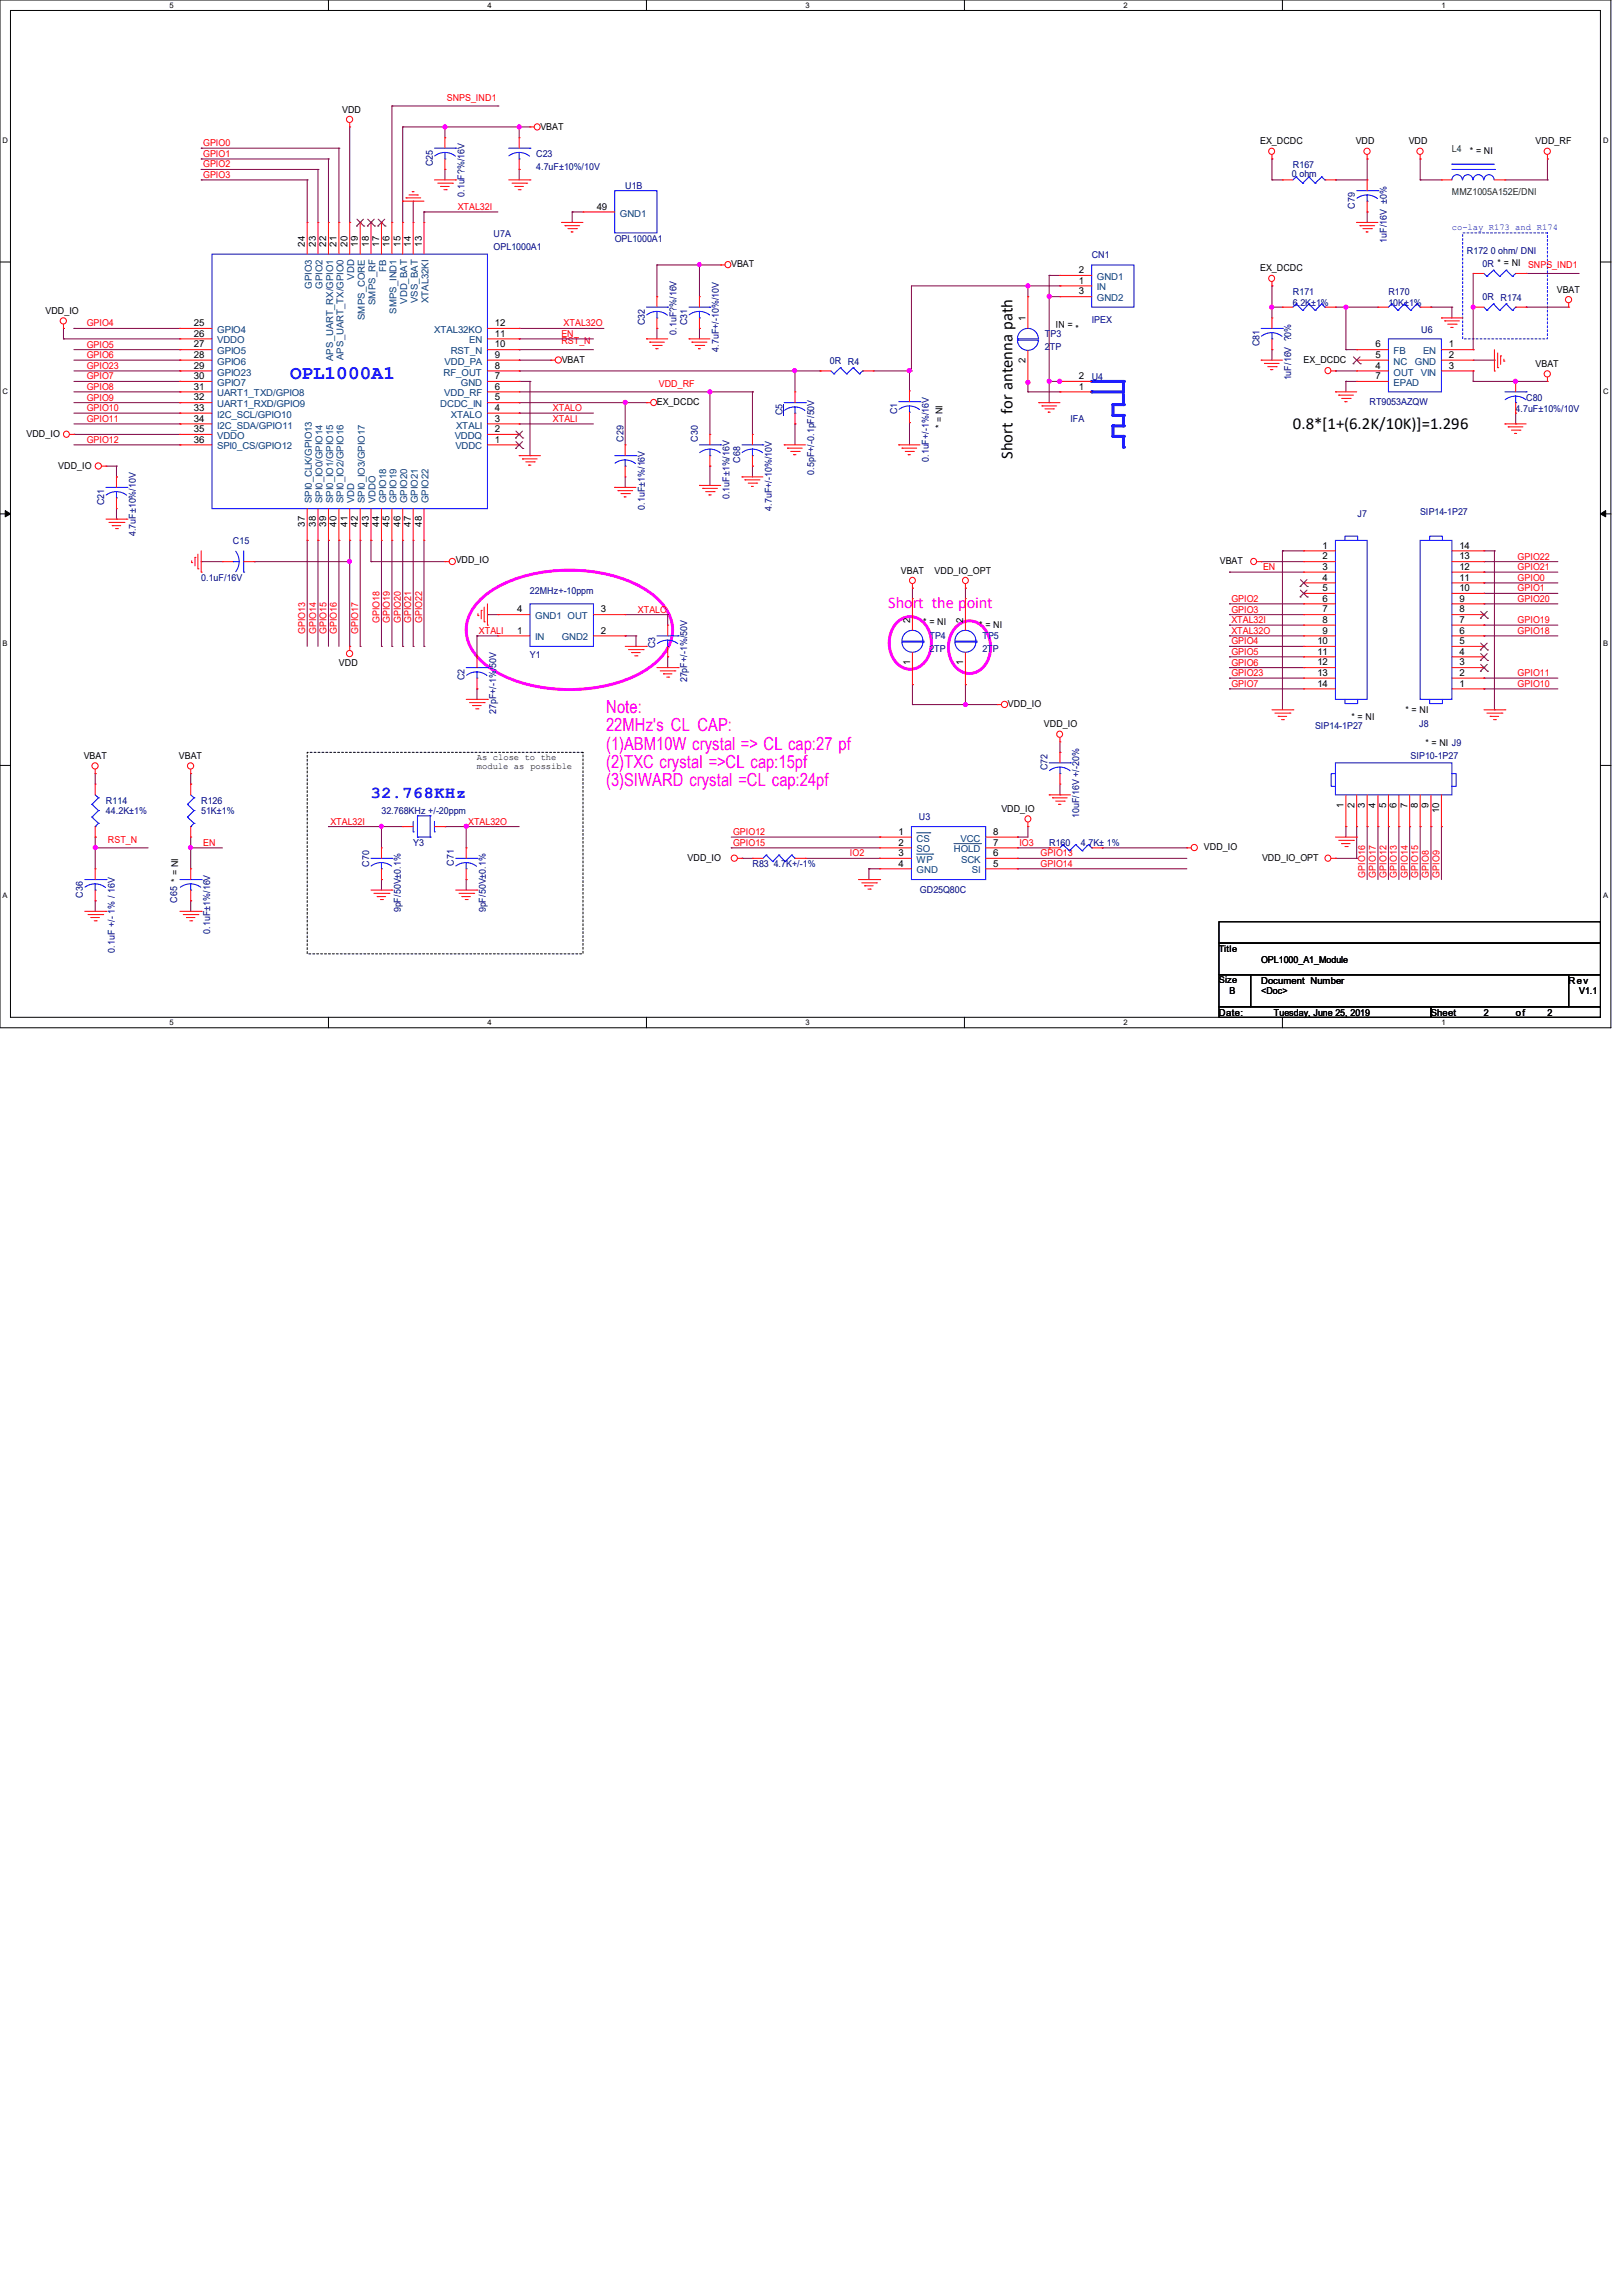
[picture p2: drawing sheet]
<svg xmlns="http://www.w3.org/2000/svg" width="210mm" height="297mm" viewBox="0 0 210 297" stroke-linecap="round" stroke-linejoin="round" font-family="sans-serif">
<defs><g id="words">
<text font-size="2.5" fill="#00f" x="37.5" y="49.1">OPL1000A1</text>
<g font-size="2.3" fill="#f0f">
<text x="78.4" y="92.3">Note:</text>
<text x="78.4" y="94.7">22MHz's CL CAP:</text>
<text x="78.4" y="97">(1)ABM10W crystal =&gt; CL cap:27 pf</text>
<text x="78.4" y="99.4">(2)TXC crystal =&gt;CL cap:15pf</text>
<text x="78.4" y="101.8">(3)SIWARD crystal =CL cap:24pf</text>
</g>
<g font-size="2.2">
<text x="131" y="59.4" transform="rotate(-90 131 59.4)">Short for antenna path</text>
<text x="167.3" y="55.5">0.8*[1+(6.2K/10K)]=1.296</text>
</g>
<text font-size="2.2" fill="#00f" x="48" y="103.3">32.768KHz</text>
<text font-size="2.1" fill="#f0f" x="114.9" y="78.7">Short the point</text>
<g font-size="1.2">
<text x="44.3" y="14.6">VDD</text>
<text x="69.9" y="16.8">VBAT</text>
<text x="163.1" y="18.7">EX_DCDC</text>
<text x="175.4" y="18.7">VDD</text>
<text x="182.3" y="18.7">VDD</text>
<text x="190.2" y="19.9">* = NI</text>
<text x="198.7" y="18.7">VDD_RF</text>
<text x="77.2" y="27.1">49</text>
<text x="39.5" y="31.9" transform="rotate(-90 39.5 31.9)">24</text>
<text x="40.9" y="31.9" transform="rotate(-90 40.9 31.9)">23</text>
<text x="42.2" y="31.9" transform="rotate(-90 42.2 31.9)">22</text>
<text x="43.6" y="31.9" transform="rotate(-90 43.6 31.9)">21</text>
<text x="45" y="31.9" transform="rotate(-90 45 31.9)">20</text>
<text x="46.3" y="31.9" transform="rotate(-90 46.3 31.9)">19</text>
<text x="47.7" y="31.9" transform="rotate(-90 47.7 31.9)">18</text>
<text x="49.1" y="31.9" transform="rotate(-90 49.1 31.9)">17</text>
<text x="50.4" y="31.9" transform="rotate(-90 50.4 31.9)">16</text>
<text x="51.8" y="31.9" transform="rotate(-90 51.8 31.9)">15</text>
<text x="53.2" y="31.9" transform="rotate(-90 53.2 31.9)">14</text>
<text x="54.6" y="31.9" transform="rotate(-90 54.6 31.9)">13</text>
<text x="94.6" y="34.6">VBAT</text>
<text x="139.6" y="35.3">2</text>
<text x="163.1" y="35.1">EX_DCDC</text>
<text x="5.9" y="40.6">VDD_IO</text>
<text x="132.7" y="41.5" transform="rotate(-90 132.7 41.5)">1</text>
<text x="139.6" y="36.7">1</text>
<text x="139.6" y="38.1">3</text>
<text x="139.6" y="41.5" transform="rotate(-180 139.6 41.5)">* = NI</text>
<text x="201.5" y="37.9">VBAT</text>
<text x="25.1" y="42.2">25</text>
<text x="25.1" y="43.6">26</text>
<text x="25.1" y="45">27</text>
<text x="25.1" y="47.7">29</text>
<text x="25.1" y="46.3">28</text>
<text x="64" y="47.7">8</text>
<text x="64" y="46.3">9</text>
<text x="64" y="45">10</text>
<text x="64" y="43.6">11</text>
<text x="64" y="42.2">12</text>
<text x="72.7" y="46.9">VBAT</text>
<text x="132.7" y="47" transform="rotate(-90 132.7 47)">2</text>
<text x="168.7" y="46.9">EX_DCDC</text>
<text x="178" y="47.7">4</text>
<text x="178" y="46.3">5</text>
<text x="178" y="45">6</text>
<text x="187.5" y="45">1</text>
<text x="187.5" y="46.3">2</text>
<text x="187.5" y="47.7">3</text>
<text x="198.7" y="47.5">VBAT</text>
<text x="25.1" y="49.1">30</text>
<text x="25.1" y="53.2">33</text>
<text x="25.1" y="51.8">32</text>
<text x="25.1" y="50.4">31</text>
<text x="64" y="53.2">4</text>
<text x="64" y="51.8">5</text>
<text x="64" y="50.4">6</text>
<text x="64" y="49.1">7</text>
<text x="85" y="52.4">EX_DCDC</text>
<text x="139.6" y="50.4">1</text>
<text x="139.6" y="49.1">2</text>
<text x="178" y="49.1">7</text>
<text x="3.4" y="56.6">VDD_IO</text>
<text x="25.1" y="57.3">36</text>
<text x="25.1" y="55.9">35</text>
<text x="25.1" y="54.6">34</text>
<text x="64" y="57.3">1</text>
<text x="64" y="55.9">2</text>
<text x="64" y="54.6">3</text>
<text x="122" y="55.4" transform="rotate(-90 122 55.4)">* = NI</text>
<text x="7.5" y="60.7">VDD_IO</text>
<text x="39.5" y="68.2" transform="rotate(-90 39.5 68.2)">37</text>
<text x="40.9" y="68.2" transform="rotate(-90 40.9 68.2)">38</text>
<text x="42.2" y="68.2" transform="rotate(-90 42.2 68.2)">39</text>
<text x="43.6" y="68.2" transform="rotate(-90 43.6 68.2)">40</text>
<text x="45" y="68.2" transform="rotate(-90 45 68.2)">41</text>
<text x="46.3" y="68.2" transform="rotate(-90 46.3 68.2)">42</text>
<text x="47.7" y="68.2" transform="rotate(-90 47.7 68.2)">43</text>
<text x="49.1" y="68.2" transform="rotate(-90 49.1 68.2)">44</text>
<text x="50.4" y="68.2" transform="rotate(-90 50.4 68.2)">45</text>
<text x="51.8" y="68.2" transform="rotate(-90 51.8 68.2)">46</text>
<text x="53.2" y="68.2" transform="rotate(-90 53.2 68.2)">47</text>
<text x="54.6" y="68.2" transform="rotate(-90 54.6 68.2)">48</text>
<text x="171.1" y="71">1</text>
<text x="188.8" y="71">14</text>
<text x="59" y="72.9">VDD_IO</text>
<text x="116.6" y="74.3">VBAT</text>
<text x="120.9" y="74.3">VDD_IO_OPT</text>
<text x="157.9" y="73">VBAT</text>
<text x="171.1" y="72.4">2</text>
<text x="171.1" y="73.7">3</text>
<text x="171.1" y="75.1">4</text>
<text x="171.1" y="76.5">5</text>
<text x="171.1" y="77.9">6</text>
<text x="188.8" y="77.9">9</text>
<text x="188.8" y="76.5">10</text>
<text x="188.8" y="75.1">11</text>
<text x="188.8" y="73.7">12</text>
<text x="188.8" y="72.4">13</text>
<text x="66.9" y="82">1</text>
<text x="66.9" y="79.2">4</text>
<text x="77.8" y="82">2</text>
<text x="77.8" y="79.2">3</text>
<text x="117.8" y="80.6" transform="rotate(-90 117.8 80.6)">2</text>
<text x="119.5" y="80.9">* = NI</text>
<text x="124.6" y="80.6" transform="rotate(-90 124.6 80.6)">2</text>
<text x="126.7" y="81.2">* = NI</text>
<text x="170.5" y="83.4">10</text>
<text x="171.1" y="79.2">7</text>
<text x="171.1" y="80.6">8</text>
<text x="171.1" y="82">9</text>
<text x="188.8" y="83.4">5</text>
<text x="188.8" y="82">6</text>
<text x="188.8" y="80.6">7</text>
<text x="188.8" y="79.2">8</text>
<text x="43.9" y="86.1">VDD</text>
<text x="117.8" y="86.1" transform="rotate(-90 117.8 86.1)">1</text>
<text x="124.6" y="86.1" transform="rotate(-90 124.6 86.1)">1</text>
<text x="170.5" y="84.7">11</text>
<text x="170.5" y="86.1">12</text>
<text x="170.5" y="87.5">13</text>
<text x="170.5" y="88.9">14</text>
<text x="188.8" y="88.9">1</text>
<text x="188.8" y="87.5">2</text>
<text x="188.8" y="86.1">3</text>
<text x="188.8" y="84.7">4</text>
<text x="130.4" y="91.5">VDD_IO</text>
<text x="135.1" y="94.1">VDD_IO</text>
<text x="174.9" y="93.2">* = NI</text>
<text x="181.9" y="92.3">* = NI</text>
<text x="10.8" y="98.3">VBAT</text>
<text x="23.2" y="98.3">VBAT</text>
<text x="184.4" y="96.6">* = NI J9</text>
<text x="129.6" y="105.1">VDD_IO</text>
<text x="173.9" y="104.5" transform="rotate(-90 173.9 104.5)">1</text>
<text x="175.3" y="104.5" transform="rotate(-90 175.3 104.5)">2</text>
<text x="176.6" y="104.5" transform="rotate(-90 176.6 104.5)">3</text>
<text x="178" y="104.5" transform="rotate(-90 178 104.5)">4</text>
<text x="179.4" y="104.5" transform="rotate(-90 179.4 104.5)">5</text>
<text x="180.7" y="104.5" transform="rotate(-90 180.7 104.5)">6</text>
<text x="182.1" y="104.5" transform="rotate(-90 182.1 104.5)">7</text>
<text x="183.5" y="104.5" transform="rotate(-90 183.5 104.5)">8</text>
<text x="184.9" y="104.5" transform="rotate(-90 184.9 104.5)">9</text>
<text x="186.2" y="105.2" transform="rotate(-90 186.2 105.2)">10</text>
<text x="89" y="111.4">VDD_IO</text>
<text x="116.3" y="108">1</text>
<text x="116.3" y="109.4">2</text>
<text x="116.3" y="110.8">3</text>
<text x="116.3" y="112.1">4</text>
<text x="128.5" y="112.1">5</text>
<text x="128.5" y="110.8">6</text>
<text x="128.5" y="109.4">7</text>
<text x="128.5" y="108">8</text>
<text x="155.8" y="110">VDD_IO</text>
<text x="163.3" y="111.4">VDD_IO_OPT</text>
<text x="157.7" y="123.1">Title</text>
<text x="163.2" y="124.6">OPL1000_A1_Module</text>
<text x="157.7" y="127.3">Size</text>
<text x="157.7" y="131.4">Date:</text>
<text x="159.1" y="128.7">B</text>
<text x="163.2" y="128.7">&lt;Doc&gt;</text>
<text x="163.2" y="127.3">Document Number</text>
<text x="164.8" y="131.4">Tuesday, June 25, 2019</text>
<text x="185.2" y="131.4">Sheet</text>
<text x="192" y="131.4">2</text>
<text x="196.1" y="131.4">of</text>
<text x="200.2" y="131.4">2</text>
<text x="203" y="127.3">Rev</text>
<text x="204.3" y="128.7">V1.1</text>
</g>
<g font-size="1.2" fill="#f00">
<text x="57.8" y="13">SNPS_IND1</text>
<text x="26.3" y="23">GPIO3</text>
<text x="26.3" y="21.7">GPIO2</text>
<text x="26.3" y="20.3">GPIO1</text>
<text x="26.3" y="18.9">GPIO0</text>
<text x="59.2" y="27.2">XTAL32I</text>
<text x="197.7" y="34.7">SNPS_IND1</text>
<text x="11.2" y="47.8">GPIO23</text>
<text x="11.2" y="46.4">GPIO6</text>
<text x="11.2" y="45">GPIO5</text>
<text x="11.2" y="42.2">GPIO4</text>
<text x="72.6" y="44.6">RST_N</text>
<text x="72.6" y="43.6">EN</text>
<text x="72.9" y="42.2">XTAL32O</text>
<text x="11.2" y="53.2">GPIO10</text>
<text x="11.2" y="51.9">GPIO9</text>
<text x="11.2" y="50.5">GPIO8</text>
<text x="11.2" y="49.1">GPIO7</text>
<text x="71.5" y="53.2">XTALO</text>
<text x="85.3" y="50">VDD_RF</text>
<text x="11.2" y="57.3">GPIO12</text>
<text x="11.2" y="54.6">GPIO11</text>
<text x="71.5" y="54.6">XTALI</text>
<text x="159.3" y="77.9">GPIO2</text>
<text x="163.4" y="73.8">EN</text>
<text x="196.4" y="76.5">GPIO1</text>
<text x="196.4" y="75.2">GPIO0</text>
<text x="196.4" y="72.4">GPIO22</text>
<text x="196.4" y="73.8">GPIO21</text>
<text x="196.4" y="77.9">GPIO20</text>
<text x="39.5" y="82" transform="rotate(-90 39.5 82)">GPIO13</text>
<text x="40.9" y="82" transform="rotate(-90 40.9 82)">GPIO14</text>
<text x="42.2" y="82" transform="rotate(-90 42.2 82)">GPIO15</text>
<text x="43.6" y="82" transform="rotate(-90 43.6 82)">GPIO16</text>
<text x="46.4" y="82" transform="rotate(-90 46.4 82)">GPIO17</text>
<text x="49.1" y="80.6" transform="rotate(-90 49.1 80.6)">GPIO18</text>
<text x="50.5" y="80.6" transform="rotate(-90 50.5 80.6)">GPIO19</text>
<text x="51.9" y="80.6" transform="rotate(-90 51.9 80.6)">GPIO20</text>
<text x="53.2" y="80.6" transform="rotate(-90 53.2 80.6)">GPIO21</text>
<text x="54.6" y="80.6" transform="rotate(-90 54.6 80.6)">GPIO22</text>
<text x="62" y="82">XTALI</text>
<text x="82.5" y="79.3">XTALO</text>
<text x="159.3" y="82">XTAL32O</text>
<text x="159.3" y="80.6">XTAL32I</text>
<text x="159.3" y="79.3">GPIO3</text>
<text x="159.3" y="83.4">GPIO4</text>
<text x="196.4" y="80.6">GPIO19</text>
<text x="196.4" y="82">GPIO18</text>
<text x="159.3" y="84.8">GPIO5</text>
<text x="159.3" y="86.1">GPIO6</text>
<text x="159.3" y="87.5">GPIO23</text>
<text x="159.3" y="88.9">GPIO7</text>
<text x="196.4" y="88.9">GPIO10</text>
<text x="196.4" y="87.5">GPIO11</text>
<text x="42.8" y="106.7">XTAL32I</text>
<text x="60.6" y="106.7">XTAL32O</text>
<text x="14" y="109">RST_N</text>
<text x="26.3" y="109.5">EN</text>
<text x="94.9" y="108.1">GPIO12</text>
<text x="94.9" y="109.5">GPIO15</text>
<text x="110" y="110.8">IO2</text>
<text x="131.9" y="109.5">IO3</text>
<text x="134.7" y="112.2">GPIO14</text>
<text x="134.7" y="110.8">GPIO13</text>
<text x="176.7" y="113.6" transform="rotate(-90 176.7 113.6)">GPIO16</text>
<text x="178.1" y="113.6" transform="rotate(-90 178.1 113.6)">GPIO17</text>
<text x="179.4" y="113.6" transform="rotate(-90 179.4 113.6)">GPIO12</text>
<text x="180.8" y="113.6" transform="rotate(-90 180.8 113.6)">GPIO13</text>
<text x="182.2" y="113.6" transform="rotate(-90 182.2 113.6)">GPIO14</text>
<text x="183.5" y="113.6" transform="rotate(-90 183.5 113.6)">GPIO15</text>
<text x="184.9" y="113.6" transform="rotate(-90 184.9 113.6)">GPIO8</text>
<text x="186.3" y="113.6" transform="rotate(-90 186.3 113.6)">GPIO9</text>
</g>
<g font-size="1.2" fill="#000080">
<text x="56" y="21.5" transform="rotate(-90 56 21.5)">C25</text>
<text x="69.4" y="20.3">C23</text>
<text x="69.4" y="22">4.7uF±10%/10V</text>
<text x="167.2" y="22.9">0 ohm</text>
<text x="167.3" y="21.7">R167</text>
<text x="60.1" y="25.5" transform="rotate(-90 60.1 25.5)">0.1uF?%/16V</text>
<text x="80.9" y="24.4">U1B</text>
<text x="175.3" y="27" transform="rotate(-90 175.3 27)">C79</text>
<text x="63.9" y="30.7">U7A</text>
<text x="63.9" y="32.4">OPL1000A1</text>
<text x="79.5" y="31.3">OPL1000A1</text>
<text x="141.3" y="33.4">CN1</text>
<text x="179.4" y="31.4" transform="rotate(-90 179.4 31.4)">1uF/16V ±0%</text>
<text x="189.8" y="32.8">R172 0 ohm/ DNI</text>
<text x="191.9" y="34.6">0R * = NI</text>
<text x="141.3" y="41.7">IPEX</text>
<text x="167.3" y="38.1">R171</text>
<text x="167.3" y="39.5">6.2K±1%</text>
<text x="179.7" y="38.1">R170</text>
<text x="179.7" y="39.5">10K±1%</text>
<text x="191.9" y="38.9">0R</text>
<text x="194.2" y="39">R174</text>
<text x="83.4" y="42.1" transform="rotate(-90 83.4 42.1)">C32</text>
<text x="87.5" y="43.3" transform="rotate(-90 87.5 43.3)">0.1uF?%/16V</text>
<text x="88.9" y="42.1" transform="rotate(-90 88.9 42.1)">C31</text>
<text x="93" y="45.5" transform="rotate(-90 93 45.5)">4.7uF+/-10%/10V</text>
<text x="107.4" y="47.1">0R</text>
<text x="109.7" y="47.2">R4</text>
<text x="135.2" y="43.6">TP3</text>
<text x="135.2" y="45.3">2TP</text>
<text x="163" y="44.8" transform="rotate(-90 163 44.8)">C81</text>
<text x="183.9" y="43.1">U6</text>
<text x="101.3" y="53.8" transform="rotate(-90 101.3 53.8)">C5</text>
<text x="116.1" y="53.6" transform="rotate(-90 116.1 53.6)">C1</text>
<text x="141.3" y="49.1">U4</text>
<text x="167.1" y="49.2" transform="rotate(-90 167.1 49.2)">1uF/16V ?0%</text>
<text x="177.2" y="52.4">RT9053AZQW</text>
<text x="196.1" y="53.3">4.7uF±10%/10V</text>
<text x="197.5" y="51.9">C80</text>
<text x="80.7" y="57.2" transform="rotate(-90 80.7 57.2)">C29</text>
<text x="90.3" y="57.2" transform="rotate(-90 90.3 57.2)">C30</text>
<text x="95.8" y="59.9" transform="rotate(-90 95.8 59.9)">C68</text>
<text x="120.2" y="59.8" transform="rotate(-90 120.2 59.8)">0.1uF+/-1%/16V</text>
<text x="138.5" y="54.6">IFA</text>
<text x="13.5" y="65.4" transform="rotate(-90 13.5 65.4)">C21</text>
<text x="83.4" y="66" transform="rotate(-90 83.4 66)">0.1uF±1%/16V</text>
<text x="94.4" y="64.6" transform="rotate(-90 94.4 64.6)">0.1uF±1%/16V</text>
<text x="105.4" y="61.4" transform="rotate(-90 105.4 61.4)">0.5pF+/-0.1pF/50V</text>
<text x="17.6" y="69.4" transform="rotate(-90 17.6 69.4)">4.7uF±10%/10V</text>
<text x="30.1" y="70.4">C15</text>
<text x="99.9" y="66.1" transform="rotate(-90 99.9 66.1)">4.7uF+/-10%/10V</text>
<text x="175.7" y="67">J7</text>
<text x="183.8" y="66.7">SIP14-1P27</text>
<text x="26" y="75.2">0.1uF/16V</text>
<text x="68.6" y="76.8">22MHz+-10ppm</text>
<text x="84.8" y="83.9" transform="rotate(-90 84.8 83.9)">C3</text>
<text x="120.3" y="82.7">TP4</text>
<text x="127.1" y="82.7">TP5</text>
<text x="60.1" y="88.1" transform="rotate(-90 60.1 88.1)">C2</text>
<text x="68.6" y="85.2">Y1</text>
<text x="88.9" y="88.3" transform="rotate(-90 88.9 88.3)">27pF+/-1%/50V</text>
<text x="120.3" y="84.4">2TP</text>
<text x="127.1" y="84.4">2TP</text>
<text x="64.2" y="92.4" transform="rotate(-90 64.2 92.4)">27pF+/-1%/50V</text>
<text x="170.2" y="94.4">SIP14-1P27</text>
<text x="183.6" y="94.1">J8</text>
<text x="135.5" y="99.7" transform="rotate(-90 135.5 99.7)">C72</text>
<text x="182.5" y="98.3">SIP10-1P27</text>
<text x="13.7" y="104">R114</text>
<text x="13.7" y="105.4">44.2K±1%</text>
<text x="26" y="104">R126</text>
<text x="26" y="105.4">51K±1%</text>
<text x="49.4" y="105.4">32.768KHz +/-20ppm</text>
<text x="118.9" y="106.2">U3</text>
<text x="139.7" y="105.9" transform="rotate(-90 139.7 105.9)">10uF/16V +/-20%</text>
<text x="47.8" y="112.2" transform="rotate(-90 47.8 112.2)">C70</text>
<text x="53.5" y="109.5">Y3</text>
<text x="58.7" y="112.1" transform="rotate(-90 58.7 112.1)">C71</text>
<text x="97.4" y="112.2">R83 4.7K+/-1%</text>
<text x="135.8" y="109.5">R160</text>
<text x="139.9" y="109.5">4.7K± 1%</text>
<text x="10.7" y="116.2" transform="rotate(-90 10.7 116.2)">C36</text>
<text x="22.9" y="116.8" transform="rotate(-90 22.9 116.8)">C65 * = NI</text>
<text x="51.9" y="118.1" transform="rotate(-90 51.9 118.1)">9pF/50V±0.1%</text>
<text x="62.9" y="118.1" transform="rotate(-90 62.9 118.1)">9pF/50V±0.1%</text>
<text x="119" y="115.5">GD25Q80C</text>
<text x="14.9" y="123.3" transform="rotate(-90 14.9 123.3)">0.1uF +/- 1% / 16V</text>
<text x="27.2" y="120.8" transform="rotate(-90 27.2 120.8)">0.1uF±1%/16V</text>
</g>
<g font-size="1.2" fill="#008000">
<text x="187.9" y="19.6">L4</text>
<text x="187.9" y="25.3">MMZ1005A152E/DNI</text>
</g>
<g font-size="1.2" fill="#004080">
<text x="80.2" y="28">GND1</text>
<text x="50" y="35.2" transform="rotate(-90 50 35.2)">FB</text>
<text x="40.3" y="37.4" transform="rotate(-90 40.3 37.4)">GPIO3</text>
<text x="41.7" y="37.4" transform="rotate(-90 41.7 37.4)">GPIO2</text>
<text x="45.8" y="36.2" transform="rotate(-90 45.8 36.2)">VDD</text>
<text x="47.2" y="41.4" transform="rotate(-90 47.2 41.4)">SMPS_CORE</text>
<text x="48.6" y="39.5" transform="rotate(-90 48.6 39.5)">SMPS_RF</text>
<text x="51.3" y="40.6" transform="rotate(-90 51.3 40.6)">SMPS_IND1</text>
<text x="52.7" y="39.3" transform="rotate(-90 52.7 39.3)">VDD_BAT</text>
<text x="54.1" y="39.2" transform="rotate(-90 54.1 39.2)">VSS_BAT</text>
<text x="55.5" y="39.2" transform="rotate(-90 55.5 39.2)">XTAL32KI</text>
<text x="141.9" y="37.6">IN</text>
<text x="141.9" y="36.2">GND1</text>
<text x="141.9" y="39">GND2</text>
<text x="28.1" y="43.1">GPIO4</text>
<text x="28.1" y="44.4">VDDO</text>
<text x="28.1" y="45.8">GPIO5</text>
<text x="28.1" y="47.2">GPIO6</text>
<text x="43.1" y="46.7" transform="rotate(-90 43.1 46.7)">APS_UART_RX/GPIO1</text>
<text x="44.4" y="46.6" transform="rotate(-90 44.4 46.6)">APS_UART_TX/GPIO0</text>
<text x="56.2" y="43.1">XTAL32KO</text>
<text x="57.5" y="47.2">VDD_PA</text>
<text x="58.3" y="45.8">RST_N</text>
<text x="60.7" y="44.4">EN</text>
<text x="180.3" y="47.2">NC</text>
<text x="180.3" y="45.8">FB</text>
<text x="183.1" y="47.2">GND</text>
<text x="184.1" y="45.8">EN</text>
<text x="28.1" y="50">GPIO7</text>
<text x="28.1" y="48.6">GPIO23</text>
<text x="28.1" y="52.7">UART1_RXD/GPIO9</text>
<text x="28.1" y="51.3">UART1_TXD/GPIO8</text>
<text x="57" y="52.7">DCDC_IN</text>
<text x="57.4" y="48.6">RF_OUT</text>
<text x="57.5" y="51.3">VDD_RF</text>
<text x="59.6" y="50">GND</text>
<text x="180.3" y="48.6">OUT</text>
<text x="180.3" y="50">EPAD</text>
<text x="183.8" y="48.6">VIN</text>
<text x="28.1" y="54.1">I2C_SCL/GPIO10</text>
<text x="28.1" y="58.2">SPI0_CS/GPIO12</text>
<text x="28.1" y="56.8">VDDO</text>
<text x="28.1" y="55.5">I2C_SDA/GPIO11</text>
<text x="58.3" y="54.1">XTALO</text>
<text x="58.8" y="56.8">VDDQ</text>
<text x="58.9" y="58.2">VDDC</text>
<text x="59" y="55.5">XTALI</text>
<text x="40.3" y="65.1" transform="rotate(-90 40.3 65.1)">SPI0_CLK/GPIO13</text>
<text x="41.7" y="65.1" transform="rotate(-90 41.7 65.1)">SPI0_IO0/GPIO14</text>
<text x="43.1" y="65.1" transform="rotate(-90 43.1 65.1)">SPI0_IO1/GPIO15</text>
<text x="44.4" y="65.1" transform="rotate(-90 44.4 65.1)">SPI0_IO2/GPIO16</text>
<text x="45.8" y="65.1" transform="rotate(-90 45.8 65.1)">VDD</text>
<text x="47.2" y="65.1" transform="rotate(-90 47.2 65.1)">SPI0_IO3/GPIO17</text>
<text x="48.6" y="65.1" transform="rotate(-90 48.6 65.1)">VDDO</text>
<text x="50" y="65.1" transform="rotate(-90 50 65.1)">GPIO18</text>
<text x="51.3" y="65.1" transform="rotate(-90 51.3 65.1)">GPIO19</text>
<text x="52.7" y="65.1" transform="rotate(-90 52.7 65.1)">GPIO20</text>
<text x="54.1" y="65.1" transform="rotate(-90 54.1 65.1)">GPIO21</text>
<text x="55.5" y="65.1" transform="rotate(-90 55.5 65.1)">GPIO22</text>
<text x="69.3" y="82.9">IN</text>
<text x="69.3" y="80.1">GND1 OUT</text>
<text x="72.7" y="82.9">GND2</text>
<text x="118.6" y="108.9">CS</text>
<text x="118.6" y="110.3">SO</text>
<text x="118.6" y="111.7">WP</text>
<text x="118.6" y="113">GND</text>
<text x="123.4" y="110.3">HOLD</text>
<text x="124.3" y="108.9">VCC</text>
<text x="124.4" y="111.7">SCK</text>
<text x="125.8" y="113">SI</text>
</g>
<text font-size="1.1" fill="#00f" x="187.9" y="29.8">co-lay R173 and R174</text>
<g font-size="1.1">
<text x="61.7" y="98.3">As close to the</text>
<text x="61.7" y="99.5">module as possible</text>
</g>
<g font-size="1">
<text x="21.9" y="1">5</text>
<text x="63.1" y="1">4</text>
<text x="104.2" y="1">3</text>
<text x="145.4" y="1">2</text>
<text x="186.5" y="1">1</text>
<text x=".3" y="18.5">D</text>
<text x="207.4" y="18.5">D</text>
<text x=".3" y="51.1">C</text>
<text x="207.4" y="51.1">C</text>
<text x=".3" y="83.7">B</text>
<text x="207.4" y="83.7">B</text>
<text x=".3" y="116.2">A</text>
<text x="207.4" y="116.2">A</text>
<text x="21.9" y="132.7">5</text>
<text x="63.1" y="132.7">4</text>
<text x="104.2" y="132.7">3</text>
<text x="145.4" y="132.7">2</text>
<text x="186.5" y="132.7">1</text>
</g>
</g></defs>
<path d="M0 0h208.4v133h-208.4zM1.4 1.4h205.7v130.3h-205.7z" fill="none" stroke="#000" stroke-width=".13"/>
<g fill="#fff">
<path d="M21.9 .1h.6v1.1h-.6z"/>
<path d="M21.9 131.8h.6v1.1h-.6z"/>
</g>
<path d="M42.5 0v1.4M42.5 131.7v1.3" fill="none" stroke="#000" stroke-width=".13"/>
<g fill="#fff">
<path d="M63.1 .1h.5v1.1h-.5z"/>
<path d="M63.1 131.8h.5v1.1h-.5z"/>
</g>
<path d="M83.7 0v1.4M83.7 131.7v1.3" fill="none" stroke="#000" stroke-width=".13"/>
<g fill="#fff">
<path d="M104.2 .1h.6v1.1h-.6z"/>
<path d="M104.2 131.8h.6v1.1h-.6z"/>
</g>
<path d="M124.8 0v1.4M124.8 131.7v1.3" fill="none" stroke="#000" stroke-width=".13"/>
<g fill="#fff">
<path d="M145.4 .1h.5v1.1h-.5z"/>
<path d="M145.4 131.8h.5v1.1h-.5z"/>
</g>
<path d="M165.9 0v1.4M165.9 131.7v1.3" fill="none" stroke="#000" stroke-width=".13"/>
<g fill="#fff">
<path d="M186.5 .1h.6v1.1h-.6z"/>
<path d="M186.5 131.8h.6v1.1h-.6z"/>
<path d="M.3 17.6h.8v1.1h-.8z"/>
<path d="M207.4 17.6h.8v1.1h-.8z"/>
<path d="M.3 50.2h.8v1.1h-.8z"/>
<path d="M207.4 50.2h.8v1.1h-.8z"/>
</g>
<path d="M0 33.9h1.4M207.1 33.9h1.3" fill="none" stroke="#000" stroke-width=".13"/>
<g fill="#fff">
<path d="M.3 82.8h.7v1.1h-.7z"/>
<path d="M207.4 82.8h.7v1.1h-.7z"/>
</g>
<path d="M0 66.5h1.4M207.1 66.5h1.3" fill="none" stroke="#000" stroke-width=".13"/>
<path d="M.7 66.1l.7 .4-.7 .4zM207.1 66.5l.7-.4v.8z" fill="#000" stroke="#000" stroke-width=".13"/>
<g fill="#fff">
<path d="M.3 115.3h.7v1.1h-.7z"/>
<path d="M207.4 115.3h.7v1.1h-.7z"/>
</g>
<path d="M0 99.1h1.4M207.1 99.1h1.3M157.7 119.3h49.4v2.7h-49.4zM157.7 122h49.4v4.2h-49.4zM157.7 126.2h4.1v4.1h-4.1zM157.7 130.3h27.5v1.4h-27.5zM161.8 126.2h41.2v4.1h-41.2zM185.2 130.3h21.9v1.4h-21.9zM203 126.2h4.1v4.1h-4.1z" fill="none" stroke="#000" stroke-width=".13"/>
<path d="M39.8 97.4h35.6v26h-35.6z" fill="none" stroke="#000" stroke-width=".13" stroke-dasharray=".3 .3"/>
<path d="M189.3 30.1h10.9v13.8h-10.9z" fill="none" stroke="#00f" stroke-width=".13" stroke-dasharray=".3"/>
<path d="M61.9 77.9a13.5 13.5 0 0 1 7-3.6 21.4 21.4 0 0 1 13.7 1.4 7.7 7.7 0 0 1 4.3 4.8 5.5 5.5 0 0 1-2.3 5.4 17.6 17.6 0 0 1-10.9 3.3 17.6 17.6 0 0 1-11-3.3 5.3 5.3 0 0 1-2-6.3l.5-.9zM116.1 80.5a2.48 2.48 0 0 1 4.1 1.2 3.6 3.6 0 0 1-1.8 4.8 2.61 2.61 0 0 1-3.1-1.8 4 4 0 0 1 .8-4.2zM123.7 81.1a2.48 2.48 0 0 1 4.2 1.2 3.6 3.6 0 0 1-1.8 4.8 2.61 2.61 0 0 1-3.1-1.8 4 4 0 0 1 .7-4.2z" fill="none" stroke="#f0f" stroke-width=".38"/>
<g fill="none" stroke="#800040" stroke-width=".13">
<path d="M26 19.2h.1M26 19.2h17.9M43.9 19.2h.1M43.9 19.2v9.6M45.3 16.4v12.4M50.7 13.7h.1M50.7 13.7v15.1M50.7 13.7h13.7M52.1 16.4h.1M52.1 16.4v12.4M52.1 16.4h16.5M57.6 16.4h.1"/>
<path d="M57.6 16.4v1.4M64.4 13.7h.1M67.2 16.4h.1M67.2 16.4v1.4M26 23.3h.1M26 21.9h.1M26 20.6h.1M26 23.3h13.8M26 21.9h15.1M26 20.6h16.5M39.8 23.3h.1M39.8 23.3v5.5"/>
<path d="M41.1 21.9h.1M41.1 21.9v6.9M42.5 20.6h.1M42.5 20.6v8.2M45.3 28.8h.1M53.5 26h.1M53.5 26v2.8M54.9 27.4h.1M54.9 27.4v1.4M54.9 27.4h9.5M57.6 21.9h.1M57.6 21.9v1.4"/>
<path d="M67.2 21.9h.1M67.2 21.9v1.4M74 27.4h.1M74 27.4h1.4M74 27.4v1.4M85 34.3h.1M85 34.3v4.1M85 34.3h8.3M90.5 34.3h.1M90.5 34.3v4.1M133 37h.1M133 37v1.4"/>
<path d="M135.8 35.6h.1M135.8 38.4h.1M135.8 35.6v16.5M135.8 35.6h1.4M135.8 38.4h1.4M137.2 37h.1M137.2 37h-19.3v11M164.6 20.6h.1M164.6 23.3h.1M164.6 37h.1M164.6 39.8h.1M164.6 23.3h1.3"/>
<path d="M164.6 20.6v2.7M164.6 37v4.1M164.6 39.8h1.3M172.8 23.3h.1M172.8 39.8h.1M172.8 39.8h5.5M174.2 39.8h.1M174.2 39.8v5.5M176.9 27.4h.1M176.9 20.6h.1M176.9 20.6v2.7h-4.1M176.9 27.4v1.4"/>
<path d="M183.8 20.6h.1M183.8 23.3h.1M183.8 23.3h2.7M183.8 20.6v2.7M185.2 39.8h.1M185.2 39.8h2.7M187.9 39.8h.1M187.9 39.8v1.3M190.6 39.8h.1M190.6 35.4v9.9M194.7 23.3h5.5M197.5 39.8h.1"/>
<path d="M197.5 35.4h.1M197.5 39.8h5.5M197.5 35.4h6.8M200.2 23.3h.1M200.2 20.6h.1M200.2 20.6v2.7M8.2 42.5h.1M8.2 43.9h.1M8.2 42.5v1.4M8.2 43.9h15.1M9.6 42.5h.1M9.6 56.2h.1"/>
<path d="M9.6 48h13.7M9.6 46.6h13.7M9.6 45.3h13.7M9.6 57.6h13.7M9.6 54.9h13.7M9.6 53.5h13.7M9.6 52.1h13.7M9.6 50.7h13.7M9.6 49.4h13.7M9.6 42.5h13.7M9.6 56.2h13.7M23.3 48h.1"/>
<path d="M23.3 46.6h.1M23.3 45.3h.1M23.3 57.6h.1M23.3 54.9h.1M23.3 53.5h.1M23.3 52.1h.1M23.3 50.7h.1M23.3 49.4h.1M67.2 46.6h.1M67.2 53.5h.1M67.2 54.9h.1M67.2 52.1h.1"/>
<path d="M67.2 42.5h.1M67.2 48h.1M67.2 45.3h.1M67.2 43.9h.1M67.2 48h38.9M67.2 46.6h4.1M67.2 45.3h9.6M67.2 54.9h9.6M67.2 53.5h9.6M67.2 52.1h16.5M67.2 50.7h30.2M67.2 49.4h1.4"/>
<path d="M67.2 42.5h10.9M67.2 43.9h9.6M68.6 49.4h.1M68.6 59h.1M68.6 49.4v9.6M80.9 52.1h.1M80.9 52.1v5.5M85 42.5h.1M85 42.5v1.4M90.5 42.5h.1M90.5 42.5v1.4M91.9 50.7h.1"/>
<path d="M91.9 50.7v5.5M97.4 50.7h.1M97.4 50.7v5.5M102.9 54.9h.1M102.9 48h.1M102.9 48v2.7M102.9 54.9v2.7M106.1 48h.1M113 48h4.9M117.7 54.7h.1M117.7 48h.1M117.7 48v2.6"/>
<path d="M117.7 54.7v2.9M117.9 48h.1M133 49.5h.1M133 50.7h.1M133 50.7h4.2M133 49.4v1.3M135.8 49.4h.1M135.8 52.1h.1M135.8 49.4h5.5M137.2 49.4h.1M137.2 50.7h.1M141.3 49.4h.1"/>
<path d="M164.6 45.3h.1M164.6 45.3v1.3M172.8 48h.1M172.8 48h2.8M174.2 49.4h.1M174.2 45.3h.1M174.2 45.3h1.4M174.2 49.4h1.4M174.2 49.4v1.3M190.6 49.4h.1M190.6 48h.1M190.6 45.3h.1"/>
<path d="M190.6 46.6h2.8M190.6 49.4h9.6M190.6 48v1.4M193.4 46.6h.1M196.1 54.9h.1M196.1 49.4h.1M196.1 53.5v1.4M13.7 60.3h1.4M15.1 67.2h.1M15.1 60.3h.1M15.1 61.7h.1M15.1 60.3v1.4"/>
<path d="M15.1 65.8v1.4M26 72.7h.1M26 72.7h2.8M32.9 72.7h.1M32.9 72.7h12.4M39.8 69.9h.1M39.8 69.9v13.8M41.1 69.9h.1M41.1 69.9v13.8M42.5 69.9h.1M42.5 69.9v13.8M43.9 69.9h.1"/>
<path d="M43.9 69.9v13.8M45.3 69.9h.1M45.3 69.9v13.8M46.6 69.9v13.8M48 72.7h.1M48 69.9h.1M48 72.7h9.6M48 69.9v2.8M49.4 69.9v13.8M50.7 69.9v13.8M52.1 69.9v13.8M53.5 69.9v13.8"/>
<path d="M54.9 69.9v13.8M63.1 79.5h.1M63.1 79.5h1.3M80.9 63.1h.1M80.9 79.5h5.5M80.9 61.7v1.4M86.4 79.5h.1M86.4 79.5v1.4M91.9 60.3h.1M91.9 60.3v2.5M97.4 60.3h.1M97.4 60.3v1.4"/>
<path d="M118.1 76.1h.1M118.1 76.1v1.4M124.9 76.1h.1M124.9 76.1v1.4M159.1 74h.1M159.1 79.5h.1M159.1 78.1h.1M159.1 79.5h9.6M159.1 74h9.6M159.1 78.1h9.6M163.2 72.7h.1M163.2 72.7h5.5"/>
<path d="M165.9 71.3h.1M165.9 71.3v20.6M165.9 71.3h2.8M192 76.8h.1M192 75.4h.1M192 72.7h.1M192 74h.1M192 78.1h.1M192 72.7h9.6M192 74h9.6M192 71.3h1.4M192 78.1h9.6"/>
<path d="M192 76.8h9.6M192 75.4h9.6M193.4 71.3h.1M193.4 71.3v20.6M45.3 83.7h.1M46.6 83.7h.1M49.4 83.7h.1M50.7 83.7h.1M52.1 83.7h.1M53.5 83.7h.1M54.9 83.7h.1M61.7 89.2h.1"/>
<path d="M61.7 82.3h.1M61.7 82.3h2.7M61.7 82.3v2.7M61.7 89.2v1.3M80.9 82.3h.1M80.9 82.3h1.4M82.3 82.3h.1M82.3 82.3v1.4M86.4 85h.1M86.4 85v1.4M118.1 91.2h.1M118.1 88.6h.1"/>
<path d="M118.1 91.2h10.9M118.1 88.6v2.6M124.9 88.6h.1M124.9 91.2h.1M124.9 88.6v2.6M137.2 97.4h.1M137.2 96v1.4M159.1 82.3h.1M159.1 80.9h.1M159.1 83.7h.1M159.1 85h.1M159.1 86.4h.1"/>
<path d="M159.1 87.8h.1M159.1 89.2h.1M159.1 82.3h9.6M159.1 80.9h9.6M159.1 83.7h9.6M159.1 85h9.6M159.1 86.4h9.6M159.1 87.8h9.6M159.1 89.2h9.6M192 89.2h.1M192 87.8h.1M192 80.9h.1"/>
<path d="M192 82.3h.1M192 82.3h9.6M192 80.9h9.6M192 87.8h9.6M192 89.2h9.6M193.4 91.9h.1M12.3 108.3h.1M12.3 109.7h.1M12.3 116.6h.1M12.3 100.1h.1M12.3 109.7h6.9M12.3 100.1v1.4"/>
<path d="M12.3 108.3v4.1M12.3 116.6v1.3M24.7 109.7h.1M24.7 116.6h.1M24.7 101.5h.1M24.7 109.7h4.1M24.7 100.1v1.4M24.7 108.3v4.1M24.7 116.6v1.3M42.5 107h.1M42.5 107h9.6M49.4 113.8h.1"/>
<path d="M49.4 107h.1M49.4 107v2.7M49.4 113.8v1.4M57.6 107h.1M57.6 107h9.6M60.3 107h.1M60.3 113.8h.1M60.3 107v2.7M60.3 113.8v1.4M94.6 109.7h.1M94.6 109.7h19.2M94.6 108.3h19.2"/>
<path d="M96 111.1h.1M96 111.1h1.4M104.2 111.1h9.6M112.4 112.4h.1M112.4 112.4h1.4M112.4 112.4v1.4M113.8 108.3h.1M113.8 111.1h.1M131.7 112.4h.1M131.7 111.1h.1M131.7 108.3h.1M131.7 109.7h4.1"/>
<path d="M131.7 111.1h21.9M131.7 112.4h21.9M133 107h.1M133 107v1.3h-1.3M135.8 109.7h.1M137.2 102.9h.1M137.2 101.5v1.4M142.6 109.7h.1M142.6 109.7h11M172.8 111.1h.1M172.8 111.1h2.8M174.2 107h.1"/>
<path d="M174.2 107v1.3M175.6 111.1h.1M175.6 107v4.1M176.9 107h.1M176.9 107v6.8M178.3 107h.1M178.3 107v6.8M179.7 107h.1M179.7 107v6.8M181 107h.1M181 107v6.8M182.4 107h.1"/>
<path d="M182.4 107v6.8M183.8 107h.1M183.8 107v6.8M185.2 107h.1M185.2 107v6.8M186.5 107h.1M186.5 107v6.8"/>
</g>
<g fill="#f0f" stroke="#f0f" stroke-width=".13">
<circle cx="45.2" cy="72.6" r=".25"/>
<circle cx="57.6" cy="16.4" r=".25"/>
<circle cx="67.2" cy="16.4" r=".25"/>
<circle cx="90.5" cy="34.2" r=".24"/>
<circle cx="80.9" cy="52.1" r=".25"/>
<circle cx="91.9" cy="50.7" r=".25"/>
<circle cx="102.8" cy="48" r=".25"/>
<circle cx="24.6" cy="109.7" r=".25"/>
<circle cx="12.3" cy="109.7" r=".25"/>
<circle cx="60.3" cy="106.9" r=".25"/>
<circle cx="49.3" cy="106.9" r=".24"/>
<circle cx="135.8" cy="38.4" r=".25"/>
<circle cx="124.9" cy="91.2" r=".25"/>
<circle cx="133" cy="37" r=".25"/>
<circle cx="174.2" cy="39.8" r=".25"/>
<circle cx="164.5" cy="39.8" r=".25"/>
<circle cx="133" cy="49.5" r=".25"/>
<circle cx="117.6" cy="48" r=".25"/>
<circle cx="135.8" cy="49.3" r=".25"/>
<circle cx="137.1" cy="49.3" r=".25"/>
<circle cx="196.1" cy="49.3" r=".25"/>
<circle cx="190.6" cy="39.8" r=".25"/>
</g>
<g fill="none" stroke="#f00" stroke-width=".13">
<path d="M45.3 16.4h.1M45.3 15.9v.5M68.6 16.4h.1M68.6 16.4h.5M52.1 26h.1M52.1 26h2.8M52.5 25.6h.1M52.5 25.6h1.9M52.9 25.2h1.1M53.3 24.8h.1M53.3 24.8h.3M54 25.2h.1"/>
<path d="M56.2 23.3h2.8M56.6 23.7h1.9M57 24.1h.1M57 24.1h1.1M57.4 24.6h.3M57.7 24.6h.1M58.5 23.7h.1M59 23.3h.1M65.8 23.3h2.8M66.3 23.7h1.9M66.6 24.1h.1M66.6 24.1h1.1"/>
<path d="M67.1 24.6h.2M67.3 24.6h.1M68.2 23.7h.1M68.6 23.3h.1M72.7 28.8h.1M72.7 28.8h2.7M73.1 29.2h.1M73.1 29.2h1.9M73.5 29.6h1.1M73.9 30h.1M73.9 30h.3M74.6 29.6h.1"/>
<path d="M93.3 34.3h.1M93.3 34.3h.5M164.6 20.6h.1M164.6 37h.1M164.6 20v.6M164.6 36.4v.6M175.6 28.8h.1M175.6 28.8h2.7M176 29.2h.1M176 29.2h1.9M176.4 29.6h1.1M176.8 30h.1"/>
<path d="M176.8 30h.2M176.9 20.6h.1M176.9 20v.6M177.5 29.6h.1M183.8 20.6h.1M183.8 20v.6M186.5 23.3h.1M186.5 23.3h1.4M193.4 23.3h1.3M194.7 23.3h.1M200.2 20.6h.1M200.2 20v.6"/>
<path d="M203 39.8h.1M203 39.2v.6M8.2 42.5h.1M8.2 42v.5M9 56.2h.6M9.6 56.2h.1M67.2 59h.1M67.2 59h2.7M67.6 59.4h.1M67.6 59.4h1.9M68 59.8h1.1M69.1 59.8h.1"/>
<path d="M71.3 46.6h.1M71.3 46.6h.5M83.7 43.9h.1M83.7 52.1h.1M83.7 43.9h2.7M83.7 52.1h.5M84.1 44.3h.1M84.1 44.3h1.9M84.5 44.7h1.1M84.9 45.1h.1M84.9 45.1h.3M85.6 44.7h.1"/>
<path d="M89.2 43.9h.1M89.2 43.9h2.7M89.5 44.3h.1M89.5 44.3h2M90 44.7h1.1M90.4 45.1h.1M90.4 45.1h.2M91.1 44.7h.1M91.9 56.2h.1M91.9 56.2v1.4M91.9 59v1.3M101.5 57.6h.1"/>
<path d="M101.5 57.6h2.7M101.9 58h.1M101.9 58h1.9M102.3 58.4h1.1M102.7 58.8h.1M102.7 58.8h.3M103.4 58.4h.1M116.3 57.6h.1M116.3 57.6h2.7M116.7 58h.1M116.7 58h1.9M117.1 58.4h1.1"/>
<path d="M117.5 58.8h.1M117.5 58.8h.3M117.7 50.6h.1M117.7 54.7h.1M117.7 50.6v1.4M117.7 53.3v1.4M118.2 58.4h.1M134.4 52.1h.1M134.4 52.1h2.8M134.8 52.5h.1M134.8 52.5h1.9M135.2 52.9h1.1"/>
<path d="M135.6 53.3h.1M135.6 53.3h.3M136.3 52.9h.1M163.2 46.6h.1M163.2 46.6h2.7M163.6 47h.1M163.6 47h1.9M164 47.5h1.1M164.4 47.8h.1M164.4 47.8h.3M165.1 47.5h.1M172.3 48h.5"/>
<path d="M172.8 50.7h.1M172.8 48h.1M172.8 50.7h2.8M173.2 51.1h.1M173.2 51.1h1.9M173.6 51.6h1.1M174 52h.1M174 52h.3M174.7 51.6h.1M186.5 41.1h.1M186.5 41.1h2.8M186.9 41.5h.1"/>
<path d="M186.9 41.5h1.9M187.3 42h1.1M187.7 42.4h.1M187.7 42.4h.3M188.4 42h.1M193.4 48h.1M193.4 45.3v2.7M193.8 47.6h.1M193.8 45.7v1.9M194.2 46.1h.1M194.2 46.1v1.1M194.6 46.7h.1"/>
<path d="M194.6 46.5v.2M194.7 54.9h.1M194.7 54.9h2.8M195.2 55.2h.1M195.2 55.2h1.9M195.6 55.7h1.1M196 56.1h.1M196 56.1h.3M196.7 55.7h.1M200.2 49.4h.1M200.2 48.8v.6M13.2 60.3h.5"/>
<path d="M13.7 60.3h.1M13.7 67.2h2.7M14.1 67.6h1.9M14.5 68h.1M14.5 68h1.1M14.9 68.4h.3M15.2 68.4h.1M16 67.6h.1M16.4 67.2h.1M24.8 72.8h.1M24.8 72.6v.2M25.2 72.1h.1"/>
<path d="M25.2 72.1v1.1M25.6 73.6h.1M25.6 71.7v1.9M26 74h.1M26 71.3v2.7M57.6 72.7h.1M57.6 72.7h.5M61.8 79.7h.1M61.8 79.4v.3M62.3 79h.1M62.3 79v1.1M62.7 78.6v1.9"/>
<path d="M63.1 78.1v2.8M68.4 60.2h.1M68.4 60.2h.3M79.5 63.1h.1M79.5 63.1h2.8M80 63.5h.1M80 63.5h1.9M80.3 63.9h1.1M80.8 64.3h.1M80.8 64.3h.2M81.4 63.9h.1M90.5 62.8h.1"/>
<path d="M90.5 62.8h2.8M90.9 63.2h.1M90.9 63.2h1.9M91.3 63.6h1.1M91.7 64.1h.1M91.7 64.1h.3M91.9 60.3h.1M92.4 63.6h.1M96 61.7h.1M96 61.7h2.7M96.4 62.1h.1M96.4 62.1h1.9"/>
<path d="M96.8 62.5h1.1M97.2 62.9h.1M97.2 62.9h.3M97.9 62.5h.1M118.1 76.1h.1M118.1 75.6v.5M124.9 76.1h.1M124.9 75.6v.5M162.6 72.7h.6M163.2 72.7h.1M168.7 71.3h.1M168.7 72.7h.1"/>
<path d="M168.7 74h.1M168.7 75.4h.1M168.7 76.8h.1M168.7 78.1h.1M168.7 79.5h.1M168.7 72.7h4.1M168.7 71.3h4.1M168.7 74h4.1M168.7 75.4h4.1M168.7 76.8h4.1M168.7 78.1h4.1M168.7 79.5h4.1"/>
<path d="M12.3 99.6v.5M24.7 99.6v.5M45.3 83.7h.1M45.3 83.7v.5M60.3 90.5h2.8M60.7 90.9h2M61.2 91.3h.1M61.2 91.3h1.1M61.6 91.7h.2M61.8 91.7h.1M62.7 80.5h.1M62.7 90.9h.1"/>
<path d="M63.1 80.9h.1M63.1 90.5h.1M80.9 83.7h2.8M81.3 84.1h1.9M81.7 84.5h.1M81.7 84.5h1.1M82.1 84.9h.3M82.4 84.9h.1M83.2 84.1h.1M83.7 83.7h.1M85 86.4h2.8M85.4 86.8h1.9"/>
<path d="M85.9 87.2h.1M85.9 87.2h1.1M86.3 87.6h.2M86.5 87.6h.1M87.3 86.8h.1M87.8 86.4h.1M129 91.2h.1M129 91.2h.6M137.2 96h.1M137.2 95.5v.5M164.6 91.9h2.7M165 92.3h1.9"/>
<path d="M165.4 92.7h.1M165.4 92.7h1.1M165.8 93.1h.3M166.1 93.1h.1M166.9 92.3h.1M167.3 91.9h.1M168.7 80.9h.1M168.7 82.3h.1M168.7 83.7h.1M168.7 85h.1M168.7 86.4h.1M168.7 87.8h.1"/>
<path d="M168.7 89.2h.1M168.7 83.7h4.1M168.7 86.4h4.1M168.7 80.9h4.1M168.7 82.3h4.1M168.7 85h4.1M168.7 87.8h4.1M168.7 89.2h4.1M192 91.9h2.7M192.4 92.3h2M192.8 92.7h.1M192.8 92.7h1.1"/>
<path d="M193.3 93.1h.2M193.5 93.1h.1M194.4 92.3h.1M194.7 91.9h.1M11 117.9h2.7M11.4 118.4h1.9M11.8 118.7h.1M11.8 118.7h1.1M12.2 119.2h.2M12.3 100.1h.1M12.3 112.4h.1M12.3 116.6h.1"/>
<path d="M12.3 112.4v1.4M12.3 115.2v1.4M12.4 119.2h.1M13.3 118.4h.1M13.7 117.9h.1M23.3 117.9h2.7M23.7 118.4h1.9M24.1 118.7h.1M24.1 118.7h1.1M24.6 119.2h.2M24.7 100.1h.1M24.8 119.2h.1"/>
<path d="M25.6 118.4h.1M26 117.9h.1M48 115.2h2.7M48.4 115.6h1.9M48.8 116h.1M48.8 116h1.1M49.2 116.4h.3M49.5 116.4h.1M50.3 115.6h.1M50.7 115.2h.1M52.1 107h.1M52.1 107h1.4"/>
<path d="M56.2 107h1.4M57.6 107h.1M59 115.2h2.7M59.4 115.6h1.9M59.8 116h.1M59.8 116h1.1M60.2 116.4h.3M60.5 116.4h.1M61.3 115.6h.1M61.7 115.2h.1M95.5 111.1h.5M96 111.1h.1"/>
<path d="M97.4 111.1h.1M97.4 111.1h1.3M102.9 111.1h1.3M104.2 111.1h.1M111.1 113.8h2.7M111.5 114.3h1.9M111.9 114.6h.1M111.9 114.6h1.1M112.3 115.1h.3M112.6 115.1h.1M113.4 114.3h.1M113.8 113.8h.1"/>
<path d="M133 107h.1M133 106.4v.6M135.8 102.9h.1M135.8 102.9h2.7M136.2 103.3h.1M136.2 103.3h1.9M136.6 103.7h1.1M137 104.1h.1M137 104.1h.3M137.7 103.7h.1M153.6 109.7h.1M153.6 109.7h.5"/>
<path d="M172.3 111.1h.5M172.8 111.1h.1M172.8 108.3h2.8M173.2 108.8h1.9M173.6 109.2h.1M173.6 109.2h1.1M174 109.6h.3M174.3 109.6h.1M175.1 108.8h.1M175.6 108.3h.1"/>
<circle cx="45.2" cy="15.5" r=".4"/>
<circle cx="69.5" cy="16.4" r=".39"/>
<circle cx="164.5" cy="19.6" r=".39"/>
<circle cx="176.9" cy="19.6" r=".4"/>
<circle cx="183.7" cy="19.6" r=".4"/>
<circle cx="200.2" cy="19.6" r=".4"/>
<circle cx="94.2" cy="34.2" r=".39"/>
<circle cx="164.5" cy="36" r=".39"/>
<circle cx="203" cy="38.8" r=".4"/>
<circle cx="8.2" cy="41.5" r=".4"/>
<circle cx="8.6" cy="56.2" r=".39"/>
<circle cx="72.2" cy="46.6" r=".4"/>
<circle cx="84.6" cy="52.1" r=".39"/>
<circle cx="171.8" cy="48" r=".39"/>
<circle cx="200.2" cy="48.4" r=".4"/>
<circle cx="12.7" cy="60.3" r=".4"/>
<circle cx="58.5" cy="72.7" r=".4"/>
<circle cx="118.1" cy="75.1" r=".39"/>
<circle cx="124.9" cy="75.1" r=".39"/>
<circle cx="162.2" cy="72.7" r=".39"/>
<circle cx="12.3" cy="99.1" r=".4"/>
<circle cx="24.7" cy="99.1" r=".4"/>
<circle cx="45.2" cy="84.6" r=".4"/>
<circle cx="130" cy="91.2" r=".4"/>
<circle cx="137.1" cy="95" r=".39"/>
<circle cx="95" cy="111.1" r=".4"/>
<circle cx="133" cy="106" r=".39"/>
<circle cx="154.5" cy="109.7" r=".4"/>
<circle cx="171.8" cy="111.1" r=".39"/>
</g>
<g fill="none" stroke="#00f" stroke-width=".13">
<path d="M187.9 23.3a.68 .68 0 0 1 .7-.7 .68 .68 0 0 1 .6 .7M187.9 21.3h.1M187.9 21.3h5.5M187.9 21.9h5.5M189.3 23.3a.66 .66 0 0 1 .6-.7 .66 .66 0 0 1 .7 .7M190.6 23.3a.68 .68 0 0 1 .7-.7 .68 .68 0 0 1 .7 .7M192 23.3a.66 .66 0 0 1 .7-.7 .66 .66 0 0 1 .6 .7M193.4 21.9h.1M90.5 57.6h2.8M91.9 59h.1M91.9 58.1a2.14 2.14 0 0 1 1.3 .5M91.9 58.1a2.13 2.13 0 0 0-1.4 .5"/>
<path d="M91.9 58.1v.9M93.3 57.6h.1M116.3 52h2.7M117.7 53.3h.1M117.7 52.5a2.16 2.16 0 0 1 1.3 .5M117.7 52.5h-.1a2.15 2.15 0 0 0-1.3 .5M117.7 52.5v.8M119 52h.1M172.8 69.9h4.1v20.6h-4.1zM174 69.9v-.5h1.7v.5M174 90.5v.6h1.7v-.6M11 113.8h2.7"/>
<path d="M12.3 115.2h.1M12.3 114.4a2.2 2.2 0 0 1 1.3 .5M12.3 114.4a2.18 2.18 0 0 0-1.3 .4M12.3 114.4v.8M13.7 113.8h.1M53.5 107.7h.1M53.5 106.3v1.4M54 108.3h.1M54 105.6h.1M54 105.6v2.7M54 108.3h1.7M54 105.6h1.7"/>
<path d="M55.7 108.3h.1M55.7 105.6h.1M55.7 105.6v2.7M56.2 107.7h.1M56.2 106.3v1.4M99.1 110.7h.1M99.1 110.7l-.4 .4M99.1 110.7l.9 .8M100 111.5h.1M100.8 110.7h.1M100.8 110.7l-.8 .8M100.8 110.7l.8 .8"/>
<path d="M101.6 111.5h.1M102.4 110.7h.1M102.4 110.7l-.8 .8M102.4 110.7l.5 .4M102.9 111.1h.1"/>
</g>
<path d="M168.2 75.9h.1M168.2 77.3h.1M168.3 75l.9 .9M168.3 76.4l.9 .9M169.1 75l-.9 .9M169.1 76.4l-.9 .9M169.2 75.9h.1M169.2 77.3h.1" fill="none" stroke="#804000" stroke-width=".13"/>
<path d="M145.4 51v1.4" fill="none" stroke="#00f" stroke-width=".38"/>
<circle cx="145.4" cy="52.4" r=".19" fill="#00f"/>
<path d="M144 52.4h1.4" fill="none" stroke="#00f" stroke-width=".38"/>
<circle cx="144" cy="52.4" r=".19" fill="#00f"/>
<path d="M144 52.4v1.4" fill="none" stroke="#00f" stroke-width=".38"/>
<circle cx="144" cy="53.8" r=".19" fill="#00f"/>
<path d="M144 53.8h1.4" fill="none" stroke="#00f" stroke-width=".38"/>
<circle cx="145.4" cy="53.8" r=".19" fill="#00f"/>
<path d="M145.4 53.8v1.3" fill="none" stroke="#00f" stroke-width=".38"/>
<circle cx="145.4" cy="55.1" r=".19" fill="#00f"/>
<path d="M144 55.1h1.4" fill="none" stroke="#00f" stroke-width=".38"/>
<circle cx="144" cy="55.1" r=".19" fill="#00f"/>
<path d="M144 55.1v1.4" fill="none" stroke="#00f" stroke-width=".38"/>
<circle cx="144" cy="56.5" r=".19" fill="#00f"/>
<path d="M144 56.5h1.4" fill="none" stroke="#00f" stroke-width=".38"/>
<circle cx="145.4" cy="56.5" r=".19" fill="#00f"/>
<path d="M145.4 56.5v1.4" fill="none" stroke="#00f" stroke-width=".38"/>
<circle cx="145.4" cy="57.9" r=".19" fill="#00f"/>
<path d="M141.3 50.7h4.1" fill="none" stroke="#00f" stroke-width=".38"/>
<circle cx="141.3" cy="50.7" r=".19" fill="#00f"/>
<path d="M145.4 49.4v1.3" fill="none" stroke="#00f" stroke-width=".38"/>
<circle cx="145.4" cy="49.4" r=".19" fill="#00f"/>
<path d="M141.3 49.4h4.1" fill="none" stroke="#00f" stroke-width=".38"/>
<circle cx="141.3" cy="49.4" r=".19" fill="#00f"/>
<g fill="none" stroke="#f00" stroke-width=".13">
<path d="M57.6 17.8h.1M57.6 17.8v1.4M67.2 17.8h.1M67.2 17.8v1.4M57.6 21.9h.1M57.6 20.6v1.3M67.2 21.9h.1M67.2 20.6v1.3M75.4 27.4h.1M75.4 27.4h4.1M85 38.4h.1M85 38.4v1.4"/>
<path d="M90.5 38.4h.1M90.5 38.4v1.4M133 38.4h.1M133 38.4v4.1M137.2 37h.1M137.2 35.6h.1M137.2 38.4h.1M137.2 37h4.1M137.2 35.6h4.1M137.2 38.4h4.1M165.9 39.8h.1M165.9 23.3h.1"/>
<path d="M165.9 39.8h1.4M165.9 23.3h1.4M171.4 39.8h1.4M171.4 23.3h1.4M172.8 39.8h.1M172.8 23.3h.1M176.9 23.3h.1M176.9 27.4h.1M176.9 23.3v1.4M176.9 26v1.4M190.6 35.4h.1M190.6 39.8h.1"/>
<path d="M190.6 35.4h1.4M190.6 39.8h1.4M196.1 35.4h1.4M196.1 39.8h1.4M197.5 35.4h.1M197.5 39.8h.1M80.9 57.6h.1M80.9 57.6v1.4M85 42.5h.1M85 41.1v1.4M90.5 42.5h.1M90.5 41.1v1.4"/>
<path d="M97.4 56.2h.1M97.4 56.2v1.4M97.4 59v1.3M106.1 48h.1M106.1 48h1.4M111.6 48h1.4M113 48h.1M133 49.5h.1M133 45.4v4.1M137.2 50.7h.1M137.2 49.4h.1M137.2 50.7h4.1"/>
<path d="M137.2 49.4h4.1M164.6 41.1h.1M164.6 45.3h.1M164.6 41.1v1.4M164.6 43.9v1.4M175.6 48h.1M175.6 46.6h.1M175.6 45.3h.1M175.6 49.4h.1M175.6 49.4h4.1M175.6 48h4.1M175.6 45.3h4.1"/>
<path d="M175.6 46.6h4.1M186.5 48h4.1M186.5 45.3h4.1M186.5 46.6h4.1M190.6 45.3h.1M190.6 46.6h.1M190.6 48h.1M196.1 49.4h.1M196.1 53.5h.1M196.1 49.4v1.3M196.1 52.1v1.4M15.1 61.7h.1"/>
<path d="M15.1 65.8h.1M15.1 61.7v1.4M15.1 64.4v1.4M28.8 72.7h.1M28.8 72.7h1.3M31.5 72.7h1.4M32.9 72.7h.1M64.4 79.5h.1M64.4 79.5h4.2M76.8 79.5h4.1M80.9 79.5h.1M80.9 61.7h.1"/>
<path d="M80.9 60.3v1.4M97.4 60.3h.1M118.1 77.5h.1M118.1 77.5v4.1M124.9 77.5h.1M124.9 77.5v4.1M187.9 79.5h4.1M187.9 78.1h4.1M187.9 76.8h4.1M187.9 75.4h4.1M187.9 74h4.1M187.9 72.7h4.1"/>
<path d="M187.9 71.3h4.1M192 79.5h.1M192 78.1h.1M192 76.8h.1M192 75.4h.1M192 74h.1M192 72.7h.1M192 71.3h.1M61.7 85h.1M61.7 89.2h.1M61.7 85v1.4M61.7 87.8v1.4"/>
<path d="M64.4 82.3h.1M64.4 82.3h4.2M76.8 82.3h4.1M80.9 82.3h.1M86.4 80.9h.1M86.4 85h.1M86.4 80.9v1.4M86.4 83.7v1.3M118.1 88.6h.1M118.1 84.5v4.1M124.9 88.6h.1M124.9 84.5v4.1"/>
<path d="M137.2 97.4h.1M137.2 97.4v1.3M187.9 82.3h4.1M187.9 89.2h4.1M187.9 87.8h4.1M187.9 86.4h4.1M187.9 85h4.1M187.9 83.7h4.1M187.9 80.9h4.1M192 89.2h.1M192 87.8h.1M192 86.4h.1"/>
<path d="M192 85h.1M192 83.7h.1M192 82.3h.1M192 80.9h.1M12.3 101.5h.1M12.3 108.3h.1M12.3 101.5v1.4M12.3 107v1.3M24.7 112.4h.1M24.7 116.6h.1M24.7 112.4v1.4M24.7 115.2v1.4"/>
<path d="M49.4 109.7h.1M49.4 113.8h.1M49.4 109.7v1.4M49.4 112.4v1.4M60.3 109.7h.1M60.3 113.8h.1M60.3 109.7v1.4M60.3 112.4v1.4M137.2 101.5h.1M137.2 100.1v1.4M174.2 107h.1M174.2 102.9v4.1"/>
<path d="M175.6 107h.1M175.6 102.9v4.1M176.9 107h.1M176.9 102.9v4.1M178.3 107h.1M178.3 102.9v4.1M179.7 107h.1M179.7 102.9v4.1M181 107h.1M181 102.9v4.1M182.4 107h.1M182.4 102.9v4.1"/>
<path d="M183.8 107h.1M183.8 102.9v4.1M185.2 107h.1M185.2 102.9v4.1M186.5 107h.1M186.5 102.9v4.1"/>
</g>
<g fill="none" stroke="#00f" stroke-width=".13">
<path d="M56.2 19.2h2.8M57.6 19.7a2.14 2.14 0 0 1 1.3 .5M57.6 19.7a2.13 2.13 0 0 0-1.4 .5M57.6 19.7v.9M59 19.2h.1M65.8 19.2h2.8M67.2 19.7a2.17 2.17 0 0 1 1.3 .5M67.2 19.7a2.17 2.17 0 0 0-1.4 .5M67.2 19.7v.9M68.6 19.2h.1M57.6 20.6h.1M67.2 20.6h.1"/>
<path d="M79.5 24.7h5.5v5.4h-5.5zM83.7 39.8h2.7M86.4 39.8h.1M89.2 39.8h2.7M91.9 39.8h.1M141.3 34.3h5.4v5.5h-5.4zM167.7 39.3h.1M167.7 22.9h.1M167.7 39.3l-.4 .5M167.7 39.3l.9 .9M167.7 22.9l-.4 .4M167.7 22.9l.9 .8"/>
<path d="M168.6 23.7h.1M169.4 39.3h.1M169.4 22.9h.1M169.4 39.3l-.8 .9M169.4 39.3l.8 .9M169.4 22.9l-.8 .8M169.4 22.9l.8 .8M170.2 23.7h.1M171 39.3h.1M171 22.9h.1M171 39.3l-.8 .9M171 39.3l.4 .5"/>
<path d="M171 22.9l-.8 .8M171 22.9l.4 .4M171.4 39.8h.1M171.4 23.3h.1M175.6 24.7h2.7M176.9 26h.1M176.9 25.2a2.2 2.2 0 0 1 1.3 .5M176.9 25.2a2.18 2.18 0 0 0-1.3 .5M176.9 25.2v.8M178.3 24.7h.1M192 35.4l.4 .4M192 39.8l.4 .4"/>
<path d="M192.4 35.8h.1M193.3 35h.1M193.3 39.3h.1M193.3 35l-.9 .8M193.3 35l.8 .8M193.3 39.3l-.9 .9M193.3 39.3l.8 .9M194.1 35.8h.1M194.9 35h.1M194.9 39.3h.1M194.9 35l-.8 .8M194.9 35l.8 .8"/>
<path d="M194.9 39.3l-.8 .9M194.9 39.3l.8 .9M195.7 35.8h.1M196.1 35.4h.1M196.1 39.8h.1M196.1 35.4l-.4 .4M196.1 39.8l-.4 .4M79.5 59h2.8M80.9 59.5a2.2 2.2 0 0 1 1.3 .5M80.9 59.5a2.18 2.18 0 0 0-1.3 .4M80.9 59.5v.8M82.3 59h.1"/>
<path d="M85 41.1h.1M85 40.3a2.14 2.14 0 0 1 1.4 .5M85 40.3a2.13 2.13 0 0 0-1.3 .5M85 40.3v.8M90.5 41.1h.1M90.5 40.3a2.18 2.18 0 0 1 1.3 .5M90.5 40.3a2.17 2.17 0 0 0-1.3 .4M90.5 40.3v.8M96 57.6h2.7M97.4 59h.1M97.4 58.1a2.18 2.18 0 0 1 1.3 .5M97.4 58.1h-.1a2.17 2.17 0 0 0-1.3 .5"/>
<path d="M97.4 58.1v.9M98.7 57.6h.1M101.5 52.1h2.7M102.9 53.5h.1M102.9 52.7a2.16 2.16 0 0 1 1.3 .4M102.9 52.7h-.1a2.15 2.15 0 0 0-1.3 .4M102.9 52.7v.8M104.2 52.1h.1M107.5 48l.4 .4M107.9 48.4h.1M108.8 47.6h.1M108.8 47.6l-.9 .8"/>
<path d="M108.8 47.6l.8 .8M109.6 48.4h.1M110.4 47.6h.1M110.4 47.6l-.8 .8M110.4 47.6l.8 .8M111.2 48.4h.1M111.6 48h.1M111.6 48l-.4 .4M131.7 43.9a1.35 1.35 0 0 1 1.3-1.4 1.35 1.35 0 0 1 1.4 1.4M131.7 44a1.36 1.36 0 0 0 1.3 1.3 1.36 1.36 0 0 0 1.4-1.3M131.7 43.9h.1M131.7 44h.1"/>
<path d="M131.7 43.9h2.7M131.7 44h2.7M163.2 42.5h2.7M164.6 43.9h.1M164.6 43.1a2.14 2.14 0 0 1 1.3 .4M164.6 43.1h-.1a2.13 2.13 0 0 0-1.3 .4M164.6 43.1v.8M165.9 42.5h.1M168.6 40.2h.1M170.2 40.2h.1M179.7 43.9h6.8v6.8h-6.8zM192.4 40.2h.1"/>
<path d="M194.1 40.2h.1M194.7 50.7h2.8M195.7 40.2h.1M196.1 52.1h.1M196.1 51.3a2.18 2.18 0 0 1 1.4 .4M196.1 51.3a2.19 2.19 0 0 0-1.3 .4M196.1 51.3v.8M197.5 50.7h.1M13.7 63.1h2.7M15.1 64.4h.1M15.1 63.6a2.18 2.18 0 0 1 1.3 .5M15.1 63.6h-.1a2.17 2.17 0 0 0-1.3 .5"/>
<path d="M15.1 63.6v.8M16.4 63.1h.1M30.1 72.7h.1M30.1 72.7h.9M30.5 71.3a2.17 2.17 0 0 1 .4 1.4 2.17 2.17 0 0 1-.4 1.3M31.5 74h.1M31.5 71.3v2.7M68.6 78.1h8.2v5.6h-8.2zM80.9 60.3h.1M183.8 69.9h4.1v20.6h-4.1zM185 69.9v-.5h1.6v.5M60.3 86.4h2.8"/>
<path d="M61.7 87.8h.1M61.7 87a2.16 2.16 0 0 1 1.3 .4M61.7 87a2.15 2.15 0 0 0-1.3 .4M61.7 87v.8M63.1 86.4h.1M85 82.3h2.8M86.4 83.7h.1M86.4 82.8a2.2 2.2 0 0 1 1.3 .5M86.4 82.8a2.19 2.19 0 0 0-1.3 .5M86.4 82.8v.9M87.8 82.3h.1M119.4 83.1a1.36 1.36 0 0 1-1.3 1.3 1.36 1.36 0 0 1-1.4-1.3h2.8"/>
<path d="M119.5 83h-2.8a1.36 1.36 0 0 1 1.4-1.4 1.36 1.36 0 0 1 1.3 1.4M119.5 83.1h.1M119.5 83h.1M126.3 83.1a1.36 1.36 0 0 1-1.4 1.3 1.36 1.36 0 0 1-1.3-1.3h2.7M126.3 83h-2.7a1.36 1.36 0 0 1 1.3-1.4 1.36 1.36 0 0 1 1.4 1.4M126.3 83.1h.1M126.3 83h.1M135.8 98.7h2.7M137.2 99.3a2.14 2.14 0 0 1 1.3 .5M137.2 99.3h-.1a2.13 2.13 0 0 0-1.3 .4M137.2 99.3v.8M138.5 98.7h.1"/>
<path d="M172.8 98.7h15.1v4.2h-15.1zM185 90.5v.6h1.6v-.6M11.9 104.1h.1M11.9 105.7h.1M11.9 104.1l.8 .8M11.9 105.7l.8 .9M12.3 107h.1M12.3 102.9l.4 .4M12.7 103.3h.1M12.7 104.9h.1M12.7 106.6h.1M12.7 103.3l-.8 .8"/>
<path d="M12.7 104.9l-.8 .8M12.7 106.6l-.4 .4M23.3 113.8h2.7M24.7 115.2h.1M24.7 114.4a2.2 2.2 0 0 1 1.3 .4M24.7 114.4a2.19 2.19 0 0 0-1.4 .4M24.7 114.4v.8M26 113.8h.1M48 111.1h2.7M49.4 112.4h.1M49.4 111.6a2.18 2.18 0 0 1 1.3 .5M49.4 111.6h-.1a2.17 2.17 0 0 0-1.3 .5"/>
<path d="M49.4 111.6v.8M50.7 111.1h.1M59 111.1h2.7M60.3 112.4h.1M60.3 111.6a2.17 2.17 0 0 1 1.4 .5M60.3 111.6a2.17 2.17 0 0 0-1.3 .5M60.3 111.6v.8M61.7 111.1h.1M137.2 100.1h.1M172.8 100.1h-.5v1.7h.5M187.9 100.1h.5v1.7h-.5"/>
</g>
<g fill="none" stroke="#804000" stroke-width=".13">
<path d="M175.1 47.1h.1M175.1 46.2l.9 .9M176 46.2l-.9 .9M176 47.1h.1M191.6 79.1l.9 .9M192.4 79.1l-.8 .9M191.6 86.9h.1M191.6 85.5h.1M191.6 84.1h.1M191.6 80h.1M191.6 86l.9 .9M191.6 84.6l.9 .9"/>
<path d="M191.6 83.2l.9 .9M192.4 86l-.8 .9M192.4 84.6l-.8 .9M192.4 83.2l-.8 .9M192.5 86.9h.1M192.5 85.5h.1M192.5 84.1h.1M192.5 80h.1"/>
</g>
<path d="M101.4 52.3h.1v1.5h-.1z" fill="#000080"/>
<g fill="none" stroke="#f00" stroke-width=".13">
<path d="M39.8 28.8h.1M39.8 28.8v4.1M41.1 28.8h.1M41.1 28.8v4.1M42.5 28.8h.1M42.5 28.8v4.1M43.9 28.8h.1M43.9 28.8v4.1M45.3 28.8h.1M45.3 28.8v4.1M46.6 28.8h.1M46.6 28.8v4.1"/>
<path d="M48 28.8h.1M48 28.8v4.1M49.4 28.8h.1M49.4 28.8v4.1M50.7 28.8h.1M50.7 28.8v4.1M52.1 28.8h.1M52.1 28.8v4.1M53.5 28.8h.1M53.5 28.8v4.1M54.9 28.8h.1M54.9 28.8v4.1"/>
<path d="M178.3 39.8h.1M178.3 39.8h1.4M183.8 39.8h1.4M185.2 39.8h.1M23.3 42.5h.1M23.3 43.9h.1M23.3 45.3h.1M23.3 49.4h.1M23.3 48h.1M23.3 46.6h.1M23.3 53.5h.1M23.3 52.1h.1"/>
<path d="M23.3 50.7h.1M23.3 57.6h.1M23.3 56.2h.1M23.3 54.9h.1M23.3 57.6h4.1M23.3 56.2h4.1M23.3 54.9h4.1M23.3 53.5h4.1M23.3 52.1h4.1M23.3 50.7h4.1M23.3 49.4h4.1M23.3 48h4.1"/>
<path d="M23.3 46.6h4.1M23.3 45.3h4.1M23.3 43.9h4.1M23.3 42.5h4.1M63.1 57.6h4.1M63.1 56.2h4.1M63.1 54.9h4.1M63.1 53.5h4.1M63.1 52.1h4.1M63.1 50.7h4.1M63.1 49.4h4.1M63.1 48h4.1"/>
<path d="M63.1 46.6h4.1M63.1 45.3h4.1M63.1 43.9h4.1M63.1 42.5h4.1M67.2 57.6h.1M67.2 56.2h.1M67.2 54.9h.1M67.2 53.5h.1M67.2 52.1h.1M67.2 50.7h.1M67.2 49.4h.1M67.2 48h.1"/>
<path d="M67.2 46.6h.1M67.2 45.3h.1M67.2 43.9h.1M67.2 42.5h.1M102.9 50.7h.1M102.9 54.9h.1M102.9 50.7v1.4M102.9 53.5v1.4M39.8 69.9h.1M39.8 65.8v4.1M41.1 69.9h.1M41.1 65.8v4.1"/>
<path d="M42.5 69.9h.1M42.5 65.8v4.1M43.9 69.9h.1M43.9 65.8v4.1M45.3 69.9h.1M45.3 65.8v4.1M46.6 69.9h.1M46.6 65.8v4.1M48 69.9h.1M48 65.8v4.1M49.4 69.9h.1M49.4 65.8v4.1"/>
<path d="M50.7 69.9h.1M50.7 65.8v4.1M52.1 69.9h.1M52.1 65.8v4.1M53.5 69.9h.1M53.5 65.8v4.1M54.9 69.9h.1M54.9 65.8v4.1M24.7 101.5h.1M24.7 108.3h.1M24.7 101.5v1.4M24.7 107v1.3"/>
<path d="M113.8 108.3h.1M113.8 109.7h.1M113.8 111.1h.1M113.8 112.4h.1M113.8 108.3h4.1M113.8 109.7h4.1M113.8 111.1h4.1M113.8 112.4h4.1M127.6 108.3h4.1M127.6 109.7h4.1M127.6 111.1h4.1M127.6 112.4h4.1"/>
<path d="M131.7 112.4h.1M131.7 111.1h.1M131.7 109.7h.1M131.7 108.3h.1M135.8 109.7h.1M135.8 109.7h1.4M141.3 109.7h1.3M142.6 109.7h.1"/>
</g>
<g fill="none" stroke="#00f" stroke-width=".13">
<path d="M27.4 32.9h35.7v32.9h-35.7zM180.1 39.3h.1M180.1 39.3l-.4 .5M180.1 39.3l.8 .9M181.7 39.3h.1M181.7 39.3l-.8 .9M181.7 39.3l.8 .9M183.3 39.3h.1M183.3 39.3l-.8 .9M183.3 39.3l.5 .5M183.8 39.8h.1M180.9 40.2h.1"/>
<path d="M182.5 40.2h.1M24.3 104.1h.1M24.3 105.7h.1M24.3 104.1l.8 .8M24.3 105.7l.8 .9M24.7 107h.1M24.7 102.9l.4 .4M25.1 103.3h.1M25.1 104.9h.1M25.1 106.6h.1M25.1 103.3l-.8 .8M25.1 104.9l-.8 .8"/>
<path d="M25.1 106.6l-.4 .4M117.9 107h9.7v6.8h-9.7zM137.5 109.3h.1M137.5 109.3l-.3 .4M137.5 109.3l.9 .8M138.4 110.1h.1M139.2 109.3h.1M139.2 109.3l-.8 .8M139.2 109.3l.8 .8M140 110.1h.1M140.8 109.3h.1M140.8 109.3l-.8 .8"/>
<path d="M140.8 109.3l.5 .4M141.3 109.7h.1"/>
</g>
<g fill="none" stroke="#804000" stroke-width=".13">
<path d="M46.1 29.3h.1M46.2 28.4l.9 .9M47 28.4l-.9 .9M47.1 29.3h.1M47.5 29.3h.1M47.6 28.4l.9 .9M48.4 28.4l-.9 .9M48.5 29.3h.1M48.9 29.3h.1M48.9 28.4l.9 .9M49.8 28.4l-.9 .9M49.8 29.3h.1"/>
<path d="M66.7 58h.1M66.7 56.7h.1M66.8 57.1l.8 .9M66.8 55.8l.8 .9M67.6 57.1l-.9 .9M67.6 55.8l-.9 .9M67.6 58h.1M67.6 56.7h.1"/>
</g>
<path d="M118.6 107.8h1.7M118.6 110.5h2.1M120.3 107.8h.1M120.7 110.5h.1M123.4 109.2h3.5M126.9 109.2h.1" fill="none" stroke="#004080" stroke-width=".13"/>
<g fill="#f0f" stroke="#f0f" stroke-width=".13">
<circle cx="45.2" cy="72.6" r=".25"/>
<circle cx="57.6" cy="16.4" r=".25"/>
<circle cx="67.2" cy="16.4" r=".25"/>
<circle cx="90.5" cy="34.2" r=".24"/>
<circle cx="80.9" cy="52.1" r=".25"/>
<circle cx="91.9" cy="50.7" r=".25"/>
<circle cx="102.8" cy="48" r=".25"/>
<circle cx="24.6" cy="109.7" r=".25"/>
<circle cx="12.3" cy="109.7" r=".25"/>
<circle cx="60.3" cy="106.9" r=".25"/>
<circle cx="49.3" cy="106.9" r=".24"/>
<circle cx="135.8" cy="38.4" r=".25"/>
<circle cx="124.9" cy="91.2" r=".25"/>
<circle cx="133" cy="37" r=".25"/>
<circle cx="174.2" cy="39.8" r=".25"/>
<circle cx="164.5" cy="39.8" r=".25"/>
<circle cx="133" cy="49.5" r=".25"/>
<circle cx="117.6" cy="48" r=".25"/>
<circle cx="135.8" cy="49.3" r=".25"/>
<circle cx="137.1" cy="49.3" r=".25"/>
<circle cx="196.1" cy="49.3" r=".25"/>
<circle cx="190.6" cy="39.8" r=".25"/>
</g>
<use href="#words"/>
</svg>
